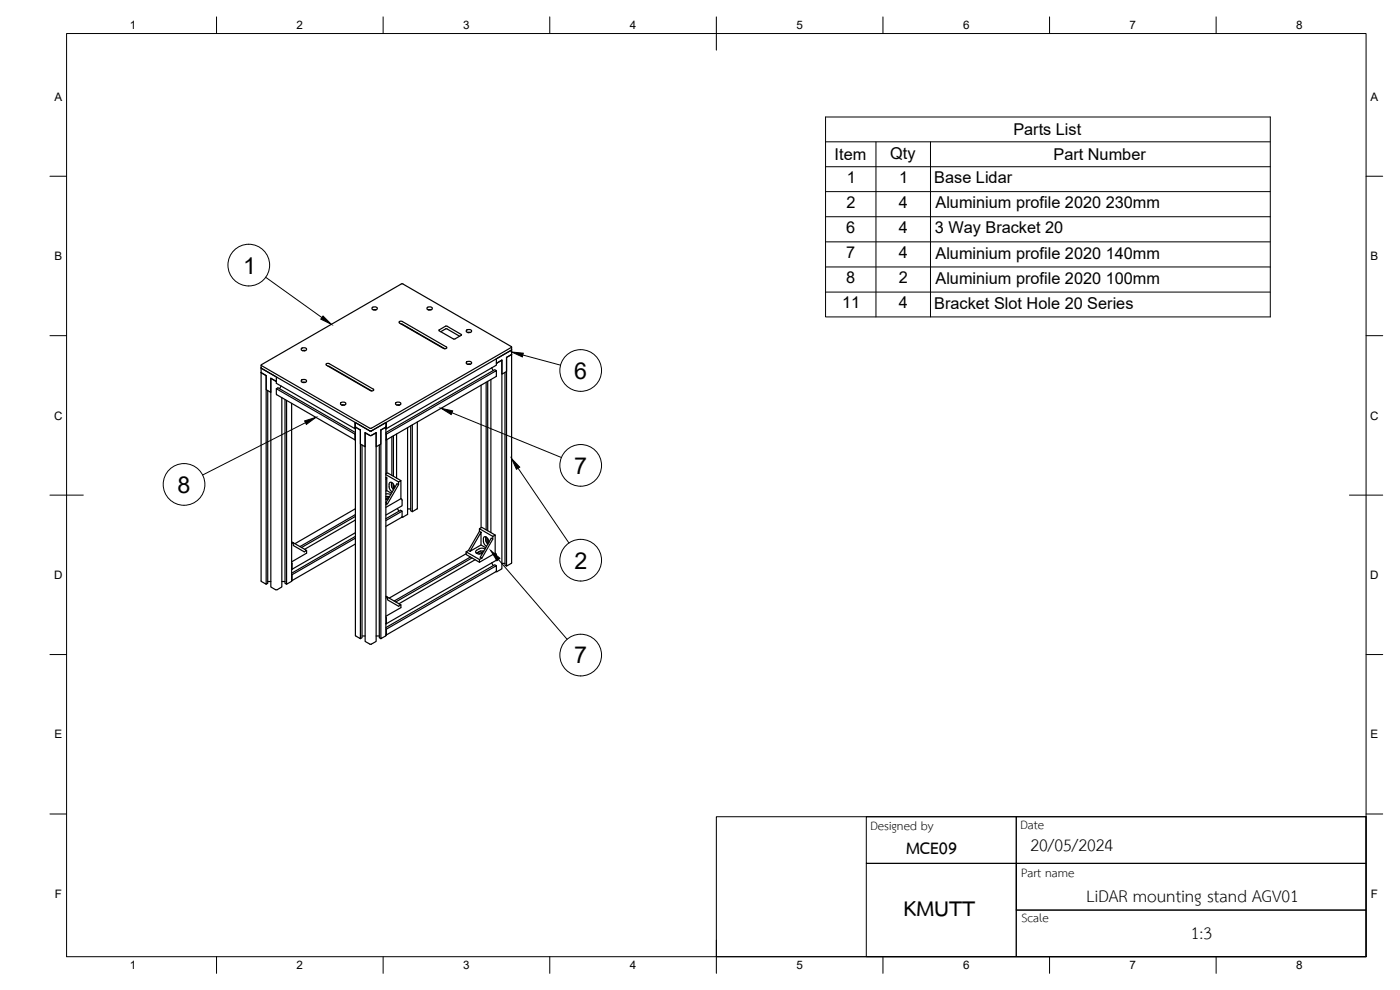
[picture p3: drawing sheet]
<svg xmlns="http://www.w3.org/2000/svg" width="420mm" height="297mm" viewBox="0 0 420 297" stroke-linecap="round" stroke-linejoin="round" font-family="sans-serif">
<defs><g id="words">
<text font-size="9.3" x="271.2" y="275">KMUTT</text>
<g font-size="7.2">
<text x="271.9" y="256.3">MCE09</text>
<text x="309.2" y="255.3">20/05/2024</text>
<text x="326" y="270.6">LiDAR mounting stand AGV01</text>
<text x="357.4" y="281.6">1:3</text>
</g>
<g font-size="7">
<text x="73" y="82.1">1</text>
<text x="172.4" y="113.7">6</text>
<text x="172.3" y="142.1">7</text>
<text x="53.3" y="147.8">8</text>
<text x="172.4" y="170.6">2</text>
<text x="172.3" y="199.1">7</text>
</g>
<g font-size="5.2">
<text x="261.2" y="249">Designed by</text>
<text x="306.2" y="248.7">Date</text>
<text x="306.4" y="263.1">Part name</text>
<text x="306.6" y="276.6">Scale</text>
</g>
<g font-size="4.9">
<text x="304.1" y="40.5">Parts List</text>
<text x="267.2" y="47.6">Qty</text>
<text x="250.5" y="48">Item</text>
<text x="316.2" y="48">Part Number</text>
<text x="254.1" y="54.9">1</text>
<text x="269.9" y="54.9">1</text>
<text x="280.4" y="55">Base Lidar</text>
<text x="254" y="62.4">2</text>
<text x="269.8" y="62.4">4</text>
<text x="280.8" y="62.6">Aluminium profile 2020 230mm</text>
<text x="254" y="69.9">6</text>
<text x="269.8" y="69.9">4</text>
<text x="280.5" y="70">3 Way Bracket 20</text>
<text x="254" y="77.5">7</text>
<text x="269.8" y="77.5">4</text>
<text x="280.8" y="77.6">Aluminium profile 2020 140mm</text>
<text x="254" y="85">8</text>
<text x="269.8" y="85">2</text>
<text x="280.8" y="85.2">Aluminium profile 2020 100mm</text>
<text x="252.8" y="92.5">11</text>
<text x="269.8" y="92.5">4</text>
<text x="280.4" y="92.7">Bracket Slot Hole 20 Series</text>
</g>
<g font-size="3.5">
<text x="39" y="8.8">1</text>
<text x="89" y="8.8">2</text>
<text x="139" y="8.8">3</text>
<text x="189" y="8.8">4</text>
<text x="239" y="8.8">5</text>
<text x="289" y="8.8">6</text>
<text x="339" y="8.8">7</text>
<text x="389" y="8.8">8</text>
<text x="16.3" y="30.2">A</text>
<text x="411.3" y="30.2">A</text>
<text x="16.3" y="78">B</text>
<text x="411.3" y="78">B</text>
<text x="16.2" y="125.9">C</text>
<text x="411.2" y="125.9">C</text>
<text x="16.2" y="173.7">D</text>
<text x="411.2" y="173.7">D</text>
<text x="16.3" y="221.6">E</text>
<text x="411.3" y="221.6">E</text>
<text x="16.4" y="269.4">F</text>
<text x="411.4" y="269.4">F</text>
<text x="39" y="290.8">1</text>
<text x="89" y="290.8">2</text>
<text x="139" y="290.8">3</text>
<text x="189" y="290.8">4</text>
<text x="239" y="290.8">5</text>
<text x="289" y="290.8">6</text>
<text x="339" y="290.8">7</text>
<text x="389" y="290.8">8</text>
</g>
</g></defs>
<!-- layer: Visible -->
<g fill="none" stroke="#000" stroke-width=".36">
<path d="M111.7 92.4a.86 .86 0 0 1 .8-.4 .86 .86 0 0 1 .7 .7 .86 .86 0 0 1-.9 .3 .86 .86 0 0 1-.6-.6zM112 93h.9M112.7 92.9l-.2 .1M119.8 96.6l.4-.2 .5 .1 13.2 7.6 .2 .3-.4 .2-.6-.1-13.2-7.6zM120.3 97.2l.4 .1M120.4 85.2l-42 24.4 32.6 18.9M120.4 85.2h.5M120.7 97.3l12.8 7.4M120.9 85.2l32.6 18.9-42 24.4M122.3 98.2v.1M123.3 98.7v.2M123.7 99v.2"/>
<path d="M125.2 99.9v.1M128.2 92.4a.86 .86 0 0 1 .9-.4 .86 .86 0 0 1 .6 .7 .86 .86 0 0 1-.9 .3 .86 .86 0 0 1-.6-.6zM128.5 93h.9M128.6 92.9l.2 .1M133.7 98.7l-1.4 .8M133.7 98.7h.5M134.2 98.7l3.7 2.2M140 99.2a.86 .86 0 0 1 .8-.4 .86 .86 0 0 1 .7 .7 .86 .86 0 0 1-.9 .3 .86 .86 0 0 1-.6-.6zM140.3 99.8h.9M140.4 99.7l.2 .1M78.4 109.6v64.7M78.4 110.4l.1 .1"/>
<path d="M78.4 111.7l1.5 1M78.5 110.5l32.5 18.8M78.5 110.5l4.2 2.5M79.9 112.7v4.2l1.4 .8v-4.2M79.9 112.7v62.6l-1.4-.8M80.3 117.2v57.8l-.4 .3M81.3 113.5l1.6 .9M81.3 113.5v62.6l1.6 .9 1.7-.9v-56.8M82.9 116.6l23.6 13.6 .2 1.8M82.9 118.3v-1.7l.5-.2 23.3 13.4M82.9 113.4v1.6l23.6 13.6v-1.6M83 118.3v.1"/>
<path d="M83 118.4l23.6 13.6M83 113.1v.2M84.3 115.8l-.4 .8M85.5 119.9v55.1l.5 .3M90.4 104.6a.86 .86 0 0 1 .9-.3 .86 .86 0 0 1 .7 .7 .86 .86 0 0 1-.9 .3 .86 .86 0 0 1-.7-.7zM90.4 114.1a.86 .86 0 0 1 .9-.3 .86 .86 0 0 1 .7 .7 .86 .86 0 0 1-.9 .3 .86 .86 0 0 1-.7-.7zM90.8 105.2h.8M90.8 114.7h.8M90.9 114.7l.2 .1M91.5 105.2l-.2 .1M98 109.6l-.2-.2 .2-.3h.8l13.2 7.6 .2 .3-.5 .3-.5-.1-13.2-7.6M98.4 109.8l13.2 7.5"/>
<path d="M136.1 101.7l-4.4-2.6 2.3-1.3 4.5 2.7-2 1.2h-.4M140 108.7a.86 .86 0 0 1 .8-.3 .86 .86 0 0 1 .7 .7 .86 .86 0 0 1-.9 .3 .86 .86 0 0 1-.6-.7zM140.3 109.3h.9M141 109.2l-.2 .2M144.4 115.6v42.7M145.9 114.7v44.3M146.4 114.4v44.8M147.3 113.9v45.9M147.6 110.4l.4 .8M148.9 107.7l.1 .2M149 112.8l-33.1 19.2M149 107.9v1.7l-33.2 19.1"/>
<path d="M149 112.8v-1.6l-33 19M149 111.2l-.5-.3-32.7 18.9M149.2 107.5l4.2-2.4-41.9 24.2h-.5M150.6 108.1l-1.6 .8M150.6 108.1v62.6l-1.7 .8M151.6 111.7v57.9l.4 .2M152 107.2v4.3l-1.4 .8v-4.2M153.4 106.4l-1.4 .8M153.5 106.3l-.1 .1M153.5 104.1v64.8l-1.5 .9v-62.6M153.5 104.9l-.1 .2M86 120.1v55.2l1.4-.8"/>
<path d="M87.5 121v53.3M102.2 120.9a.86 .86 0 0 1 .9-.3 .86 .86 0 0 1 .7 .7 .86 .86 0 0 1-.9 .3 .86 .86 0 0 1-.7-.7zM102.5 121.5h.9M102.7 121.5l.2 .1M106.6 126.7l-.1 .3M106.7 128.5v.2M106.7 126.8v63.9l1.5 .9v-62.6M106.7 130.2h-.2M106.7 128.1l1.5 .9M108.2 129v4.3l1.4 .8v-4.3M108.6 133.5v57.9l-.4 .2M109.6 129.8v62.7l1.4 .8"/>
<path d="M109.6 129.8l1.4 .8M111 128.5h.5M112.9 129.8l-1.4 .9h-.5M112.9 129.8v62.7l-1.4 .8h-.5M113.8 133.5v57.9l.5 .2M114.3 129v4.3l-1.4 .8v-4.3M114.3 129v62.6l1.5-.9M115.8 130.2l.2 1.7M115.8 126.8v63.9M115.8 128.1l-1.5 .9M115.9 126.7l.1 .3M116 127v1.6l-.2-.1"/>
<path d="M116 131.9l-.2 .1M116.1 131.9v10.1M117.6 131v11.6M118.1 130.8v12.1M118.7 120.9a.86 .86 0 0 1 .9-.3 .86 .86 0 0 1 .7 .7 .86 .86 0 0 1-.9 .3 .86 .86 0 0 1-.7-.7zM119 130.2v13.3M119.1 121.5h.8M119.8 121.5l-.2 .1M122.3 128.3v26l-1.4 .9M123.3 127.8v25.5l.4 .2M123.7 127.5v26l1.5-.9M125.2 126.6v26"/>
<path d="M106.7 159.8l-19.2 11.1M106.7 154.4l-16.7 9.6M106.7 156l-15.3 8.8M106.7 154.9l-16.2 9.4M106.7 152.6l-18.2 10.5M115.8 142.2l.5-.3 4 2.3M115.8 155.6l4.4-2.5 .5 .3-4.9 2.8M115.8 142.4l3.8 2.2M115.8 143.2l.3 .2M115.8 148.2h.8l.7 .2M115.8 149h1.1l-1.1 .7M116 149l-.2 .1"/>
<path d="M116.1 143.4v3.8l-.3 .1M116.1 143.4l-.3 .4M116.1 147.2l1.4 .8M116.5 149.6l-.7 .3M116.8 145.3v.8M116.8 145.3l.1-.4a1.01 1.01 0 0 1 1 0 1.01 1.01 0 0 1 .5 1v.3M116.8 146.1l.3 .9 .6 .6M117.5 144.7v1.3l.6 .9v-1.6M117.6 144.8v1.4M118.4 146.2v.2M119.3 152.6l.4 .8M119.6 144.6v.8l-.5-.3-3.3 5.8 .5 .2-.5 .3"/>
<path d="M119.6 144.6l.7-.4v5.4l-4.5 2.6M119.6 145.4l-3.3 5.7M120.3 149.6l.4 .5M120.7 150.1v1.7l-4.9 2.7M120.7 153.4v1.6M120.7 155l-.1 .2M120.9 155.1l-5.1 2.8M122.3 152.7h1M143.9 158.6l.7-.4 4 2.3M143.9 159.4l-3.3 5.7M144.4 159.7v3.8l-3.3 1.9zM144.4 159.7l-.5-.3v-.8l4 2.3"/>
<path d="M78.4 174.3l.1 .2M80.3 174.5h1M84.6 174.5h.9M87.5 162.6l4.5 2.5-.7 .5-3.3-1.9v-.9l-.5 .3M87.5 174.3l-.1 .2M87.5 168.8v1.9M92 165.1v.9l-4.5 2.6M106.7 163.2l-19.2 11v-1.8M106.7 161.5l-19 10.9M106.7 160.9l-19.2 11.1M115.8 178.9l4.5 2.6-.7 .4-3.3-1.9v-.8l-.5 .3M139.9 165.6v.8l4 2.3"/>
<path d="M139.9 166.1l-23.1 13.4M141.2 167.1l-22.9 13.2M141.6 167.4l-22.8 13.2M142.6 167.9l-22.9 13.3M143 166l1.1-.6h1.1l-1.5 .8M144.3 165.3l-1.2 .7M144.4 163.5l1.4 .8M145.6 164.7a1.95 1.95 0 0 0-2.8 1 1.62 1.62 0 0 0 2 .3M145.8 161.2v.8M145.8 161.1v.1M145.9 161.1v1.5M146.4 161.6v1.7l-.6-1.3"/>
<path d="M146.7 162.7a1.48 1.48 0 0 0-1.4-1.6 2.1 2.1 0 0 0 .7 2.8M147.6 168.9l.4 .8M147.9 160.9v.9l-.5-.3-3.3 5.7 .5 .3-.7 .4-4-2.3 .7-.5 .5 .3M147.9 160.9l.7-.4v5.5l-4.7 2.7v-.8M147.9 161.8l-3.3 5.7M148.6 166l.4 .4M148.9 171.5l-33 19M149 171.3l-.1 .2M149 166.5v1.6l-33.2 19.1M149 171.4v-1.7l-33 19.1M149 169.7l-.5-.3-32.7 18.9M150.6 169h1"/>
<path d="M108.6 190.8h1M112.9 190.8h.9M115.8 188.7l.2 1.7M115.8 185.2l.2 .3M116 185.5v1.6h-.2M116 190.4l-.2 .2M120.3 181.5v.8l-4.5 2.6"/>
</g>
<!-- layer: BORDER -->
<g fill="none" stroke="#000" stroke-width=".3">
<path d="M20 10.1h390v276.9h-390zM65 5.1v5M115 5.1v5M165 5.1v5M215 5.1v10M265 5.1v5M315 5.1v5M365 5.1v5M15 52.9h5M410 52.9h5M15 100.7h5M410 100.7h5"/>
<path d="M15 148.6h10M405 148.6h10M15 196.4h5M410 196.4h5M15 244.2h5M410 244.2h5M65 287v5M115 287v5M165 287v5M215 282.1v9.9M265 287v5M315 287v5"/>
<path d="M365 287v5"/>
</g>
<!-- layer: TITLEBLOCK -->
<path d="M215 245.1h195v41.9h-195zM260 259h150v14.1h-105v-14.1v28h-45zM260 245.1h45v13.9h-45zM305 245.1h105v13.9h-105zM305 273.1h105v13.9h-105z" fill="none" stroke="#000" stroke-width=".3"/>
<!-- layer: Parts Lists -->
<path d="M247.8 35.1h133.4v60h-133.4zM247.8 42.6h133.4M247.8 50h133.4M247.8 57.5h133.4M262.9 42.6v52.5M279.3 42.6v52.5M247.8 65h133.4M247.8 72.6h133.4M247.8 80.1h133.4M247.8 87.6h133.4" fill="none" stroke="#000" stroke-width=".3"/>
<!-- layer: Balloons -->
<g fill="none" stroke="#000" stroke-width=".3">
<circle cx="74.7" cy="79.5" r="6.3"/>
<circle cx="174.3" cy="111.2" r="6.3"/>
<circle cx="174.3" cy="139.6" r="6.3"/>
<circle cx="55.2" cy="145.3" r="6.3"/>
<circle cx="174.3" cy="168.1" r="6.3"/>
<circle cx="174.3" cy="196.6" r="6.3"/>
</g>
<!-- layer: 0 -->
<path d="M96.9 94.8l2.5 2.5-3.1-1.6zM153.5 105.6l3.6 .4-.3 1.1zM91.4 126.3l3.4-1.1-2.9 2.1zM132.4 122.5l3.4 .8-.4 1.1zM153.5 137.6l2.5 2.6-1 .6zM147.3 165.2l2.7 2.3-.9 .8z" fill="#000" stroke="#000" stroke-width=".3"/>
<path d="M79.7 83.2l16.9 12.1M156.9 106.5l11.3 3.1M91.7 126.8l-30.9 15.7M135.6 123.8l32.9 13.5M155.5 140.5l15.3 22.4M149.6 167.9l20.6 23.9" fill="none" stroke="#000" stroke-width=".3"/>
<use href="#words"/>
</svg>
